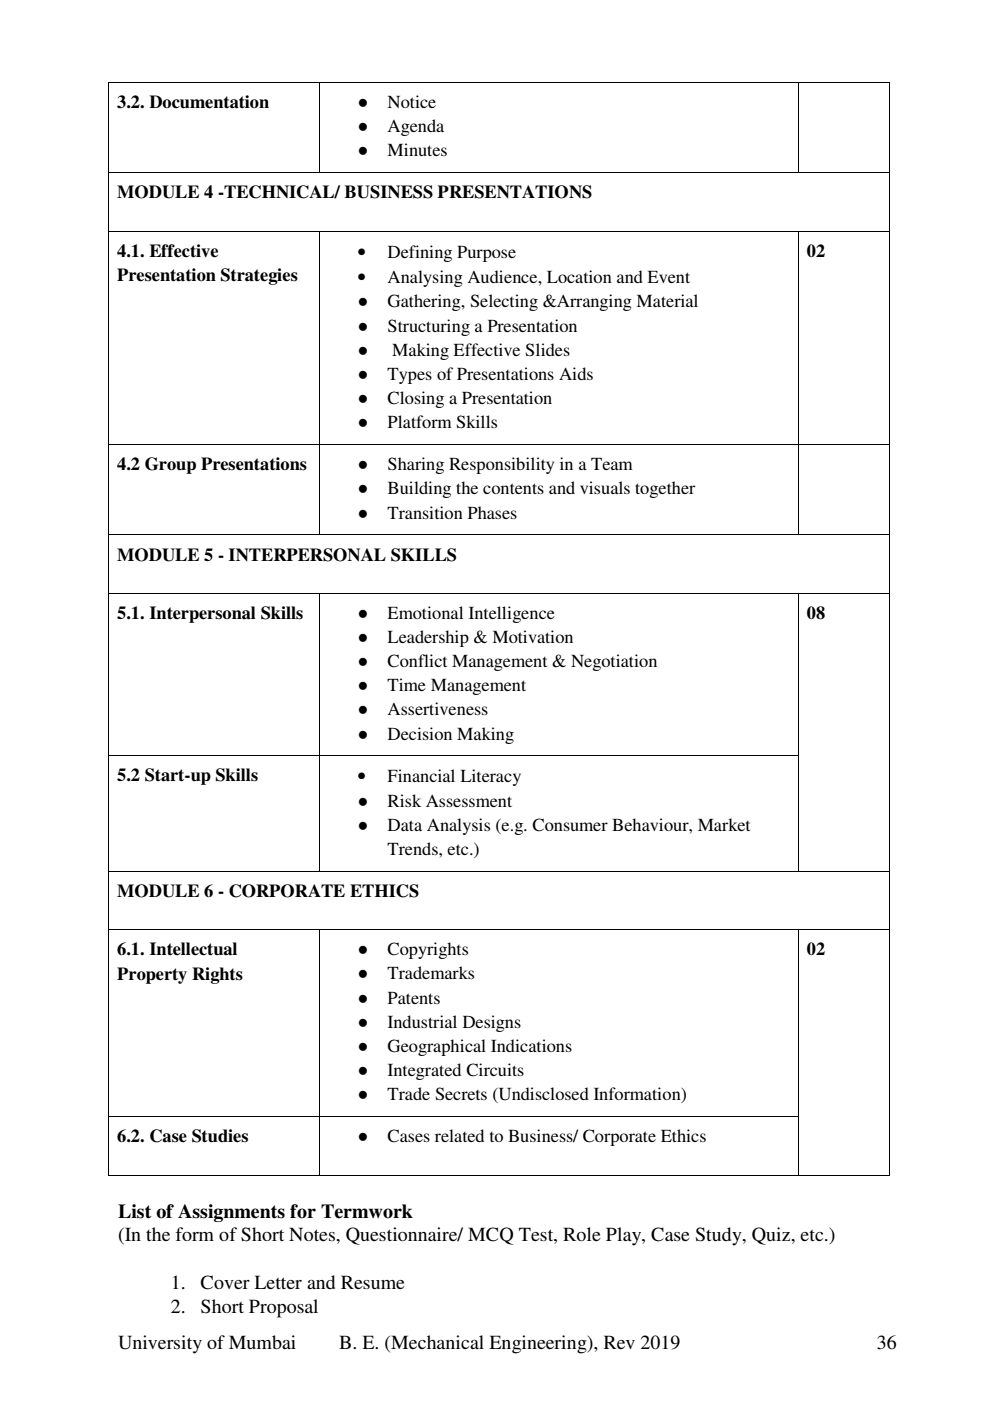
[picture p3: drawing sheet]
<svg xmlns="http://www.w3.org/2000/svg" width="210mm" height="297mm" viewBox="0 0 210 297" stroke-linecap="round" stroke-linejoin="round" font-family="sans-serif">
<defs><g id="words">
<g font-size="4.2">
<text x="25" y="258.2">List of Assignments for Termwork</text>
<text x="25" y="263.1">(In the form of Short Notes, Questionnaire/ MCQ Test, Role Play, Case Study, Quiz, etc.)</text>
<text x="36.2" y="273.3">1.</text>
<text x="42.5" y="273.3">Cover Letter and Resume</text>
<text x="36.2" y="278.4">2.</text>
<text x="42.5" y="278.4">Short Proposal</text>
<text x="25" y="286">University of Mumbai</text>
<text x="71.9" y="286">B. E. (Mechanical Engineering), Rev 2019</text>
<text x="185.9" y="286">36</text>
</g>
<g font-size="3.9">
<text x="24.8" y="23">3.2. Documentation</text>
<text x="75.8" y="22.9">●</text>
<text x="82.2" y="22.9">Notice</text>
<text x="75.8" y="28">●</text>
<text x="82.2" y="28">Agenda</text>
<text x="75.8" y="33.1">●</text>
<text x="82.2" y="33.1">Minutes</text>
<text x="24.8" y="42.1">MODULE 4 -TECHNICAL/ BUSINESS PRESENTATIONS</text>
<text x="24.8" y="54.4">4.1. Effective</text>
<text x="24.8" y="59.6">Presentation Strategies</text>
<text x="75.8" y="54.6">•</text>
<text x="82.2" y="54.6">Defining Purpose</text>
<text x="171.1" y="54.4">02</text>
<text x="75.8" y="60">•</text>
<text x="75.8" y="65.2">●</text>
<text x="82.2" y="65.2">Gathering, Selecting &amp;Arranging Material</text>
<text x="82.2" y="60">Analysing Audience, Location and Event</text>
<text x="75.8" y="70.3">●</text>
<text x="82.2" y="70.3">Structuring a Presentation</text>
<text x="75.8" y="75.4">●</text>
<text x="83.1" y="75.4">Making Effective Slides</text>
<text x="75.8" y="80.6">●</text>
<text x="82.2" y="80.6">Types of Presentations Aids</text>
<text x="75.8" y="85.7">●</text>
<text x="82.2" y="85.7">Closing a Presentation</text>
<text x="75.8" y="90.8">●</text>
<text x="82.2" y="90.8">Platform Skills</text>
<text x="24.8" y="99.7">4.2 Group Presentations</text>
<text x="75.8" y="99.7">●</text>
<text x="82.2" y="99.7">Sharing Responsibility in a Team</text>
<text x="75.8" y="104.8">●</text>
<text x="82.2" y="104.8">Building the contents and visuals together</text>
<text x="75.8" y="109.9">●</text>
<text x="82.2" y="109.9">Transition Phases</text>
<text x="24.8" y="118.9">MODULE 5 - INTERPERSONAL SKILLS</text>
<text x="24.8" y="131.2">5.1. Interpersonal Skills</text>
<text x="75.8" y="131.1">●</text>
<text x="82.2" y="131.1">Emotional Intelligence</text>
<text x="171.1" y="131.2">08</text>
<text x="75.8" y="136.3">●</text>
<text x="82.2" y="136.3">Leadership &amp; Motivation</text>
<text x="75.8" y="141.4">●</text>
<text x="82.2" y="141.4">Conflict Management &amp; Negotiation</text>
<text x="75.8" y="146.5">●</text>
<text x="82.2" y="146.5">Time Management</text>
<text x="75.8" y="151.6">●</text>
<text x="82.2" y="151.6">Assertiveness</text>
<text x="75.8" y="156.8">●</text>
<text x="82.2" y="156.8">Decision Making</text>
<text x="24.8" y="165.7">5.2 Start-up Skills</text>
<text x="75.8" y="165.9">•</text>
<text x="82.2" y="165.9">Financial Literacy</text>
<text x="75.8" y="171">●</text>
<text x="82.2" y="171">Risk Assessment</text>
<text x="75.8" y="176.1">●</text>
<text x="82.2" y="176.1">Data Analysis (e.g. Consumer Behaviour, Market</text>
<text x="82.2" y="181.3">Trends, etc.)</text>
<text x="24.8" y="190.2">MODULE 6 - CORPORATE ETHICS</text>
<text x="24.8" y="202.6">6.1. Intellectual</text>
<text x="75.8" y="202.5">●</text>
<text x="82.2" y="202.5">Copyrights</text>
<text x="171.1" y="202.6">02</text>
<text x="24.8" y="207.7">Property Rights</text>
<text x="75.8" y="207.6">●</text>
<text x="82.2" y="207.6">Trademarks</text>
<text x="75.8" y="212.8">●</text>
<text x="82.2" y="212.8">Patents</text>
<text x="75.8" y="217.9">●</text>
<text x="82.2" y="217.9">Industrial Designs</text>
<text x="75.8" y="223">●</text>
<text x="82.2" y="223">Geographical Indications</text>
<text x="75.8" y="233.3">●</text>
<text x="75.8" y="228.2">●</text>
<text x="82.2" y="233.3">Trade Secrets (Undisclosed Information)</text>
<text x="82.2" y="228.2">Integrated Circuits</text>
<text x="24.8" y="242.2">6.2. Case Studies</text>
<text x="75.8" y="242.1">●</text>
<text x="82.2" y="242.1">Cases related to Business/ Corporate Ethics</text>
</g>
</g></defs>
<g fill="#000">
<path d="M23 17.4h.2v2h-.2zM23 17.4h.2v.2h-.2zM67.6 17.6h.2v1.8h-.2zM67.6 17.4h.2v.2h-.2zM169.2 17.6h.2v1.8h-.2zM169.2 17.4h.2v.2h-.2zM188.5 17.4h.1v2h-.1zM188.5 17.4h.1v.2h-.1zM23 36.5h.2v2h-.2zM67.6 36.5h.2v.2h-.2zM169.2 36.5h.2v.2h-.2zM188.5 36.5h.1v2h-.1z"/>
<path d="M23 48.9h.2v1.9h-.2zM67.6 49.1h.2v1.7h-.2zM67.6 48.9h.2v.2h-.2zM169.2 49.1h.2v1.7h-.2zM169.2 48.9h.2v.2h-.2zM188.5 48.9h.1v1.9h-.1zM23 94.2h.2v2h-.2zM67.6 94.2h.2v2h-.2zM169.2 94.2h.2v2h-.2zM188.5 94.2h.1v2h-.1zM23 113.3h.2v2h-.2zM67.6 113.3h.2v.2h-.2z"/>
<path d="M169.2 113.3h.2v.2h-.2zM188.5 113.3h.1v2h-.1zM23 125.7h.2v1.9h-.2zM67.6 125.9h.2v1.7h-.2zM67.6 125.7h.2v.2h-.2zM169.2 125.9h.2v1.7h-.2zM169.2 125.7h.2v.2h-.2zM188.5 125.7h.1v1.9h-.1zM23 160.2h.2v1.9h-.2zM67.6 160.2h.2v1.9h-.2zM169.2 160.2h.2v1.9h-.2zM188.5 160.2h.1v1.9h-.1z"/>
<path d="M23 184.7h.2v1.9h-.2zM23 197.1h.2v1.9h-.2zM67.6 184.7h.2v.2h-.2zM67.6 197.2h.2v1.8h-.2zM67.6 197.1h.2v.1h-.2zM169.2 184.7h.2v.2h-.2zM169.2 197.2h.2v1.8h-.2zM169.2 197.1h.2v.1h-.2zM188.5 184.7h.1v1.9h-.1zM188.5 197.1h.1v1.9h-.1zM23 236.7h.2v1.9h-.2zM67.6 236.7h.2v1.9h-.2z"/>
<path d="M169.2 236.7h.2v1.9h-.2zM188.5 236.7h.1v1.9h-.1zM23 249h.2v.2h-.2zM67.6 249h.2v.2h-.2zM169.2 249h.2v.2h-.2zM188.5 249h.1v.2h-.1z"/>
</g>
<g fill="none" stroke="#000" stroke-width=".21">
<path d="M23.1 19.4v17.1M23.2 17.5h44.4M67.7 19.4v17.1M67.8 17.5h101.4M169.3 19.4v17.1M169.4 17.5h19.1M188.6 19.4v17.1M23.1 38.5v10.4M23.2 36.6h44.4M67.8 36.6h101.4M169.4 36.6h19.1M188.6 38.5v10.4"/>
<path d="M23.1 50.8v43.4M23.2 49h44.4M67.7 50.8v43.4M67.8 49h101.4M169.3 50.8v43.4M169.4 49h19.1M188.6 50.8v43.4M23.1 96.2v17.1M23.2 94.3h44.4M67.7 96.2v17.1M67.8 94.3h101.4M169.3 96.2v17.1"/>
<path d="M169.4 94.3h19.1M188.6 96.2v17.1M23.1 115.3v10.4M23.2 113.4h44.4M67.8 113.4h101.4M169.4 113.4h19.1M188.6 115.3v10.4M23.1 127.6v32.6M23.2 125.8h44.4M67.7 127.6v32.6M67.8 125.8h101.4M169.3 127.6v32.6"/>
<path d="M169.4 125.8h19.1M188.6 127.6v32.6M23.1 162.1v22.6M23.2 160.3h44.4M67.7 162.1v22.6M67.8 160.3h101.4M169.3 162.1v22.6M188.6 162.1v22.6M23.1 186.6v10.5M23.1 199v37.7M23.2 184.8h44.4M23.2 197.1h44.4"/>
<path d="M67.7 199v37.7M67.8 184.8h101.4M67.8 197.1h101.4M169.3 199v37.7M169.4 184.8h19.1M169.4 197.1h19.1M188.6 186.6v10.5M188.6 199v37.7M23.1 238.6v10.4M23.2 236.8h44.4M67.7 238.6v10.4M67.8 236.8h101.4"/>
<path d="M169.3 238.6v10.4M188.6 238.6v10.4M23.2 249.1h44.4M67.8 249.1h101.4M169.4 249.1h19.1"/>
</g>
<use href="#words"/>
</svg>
